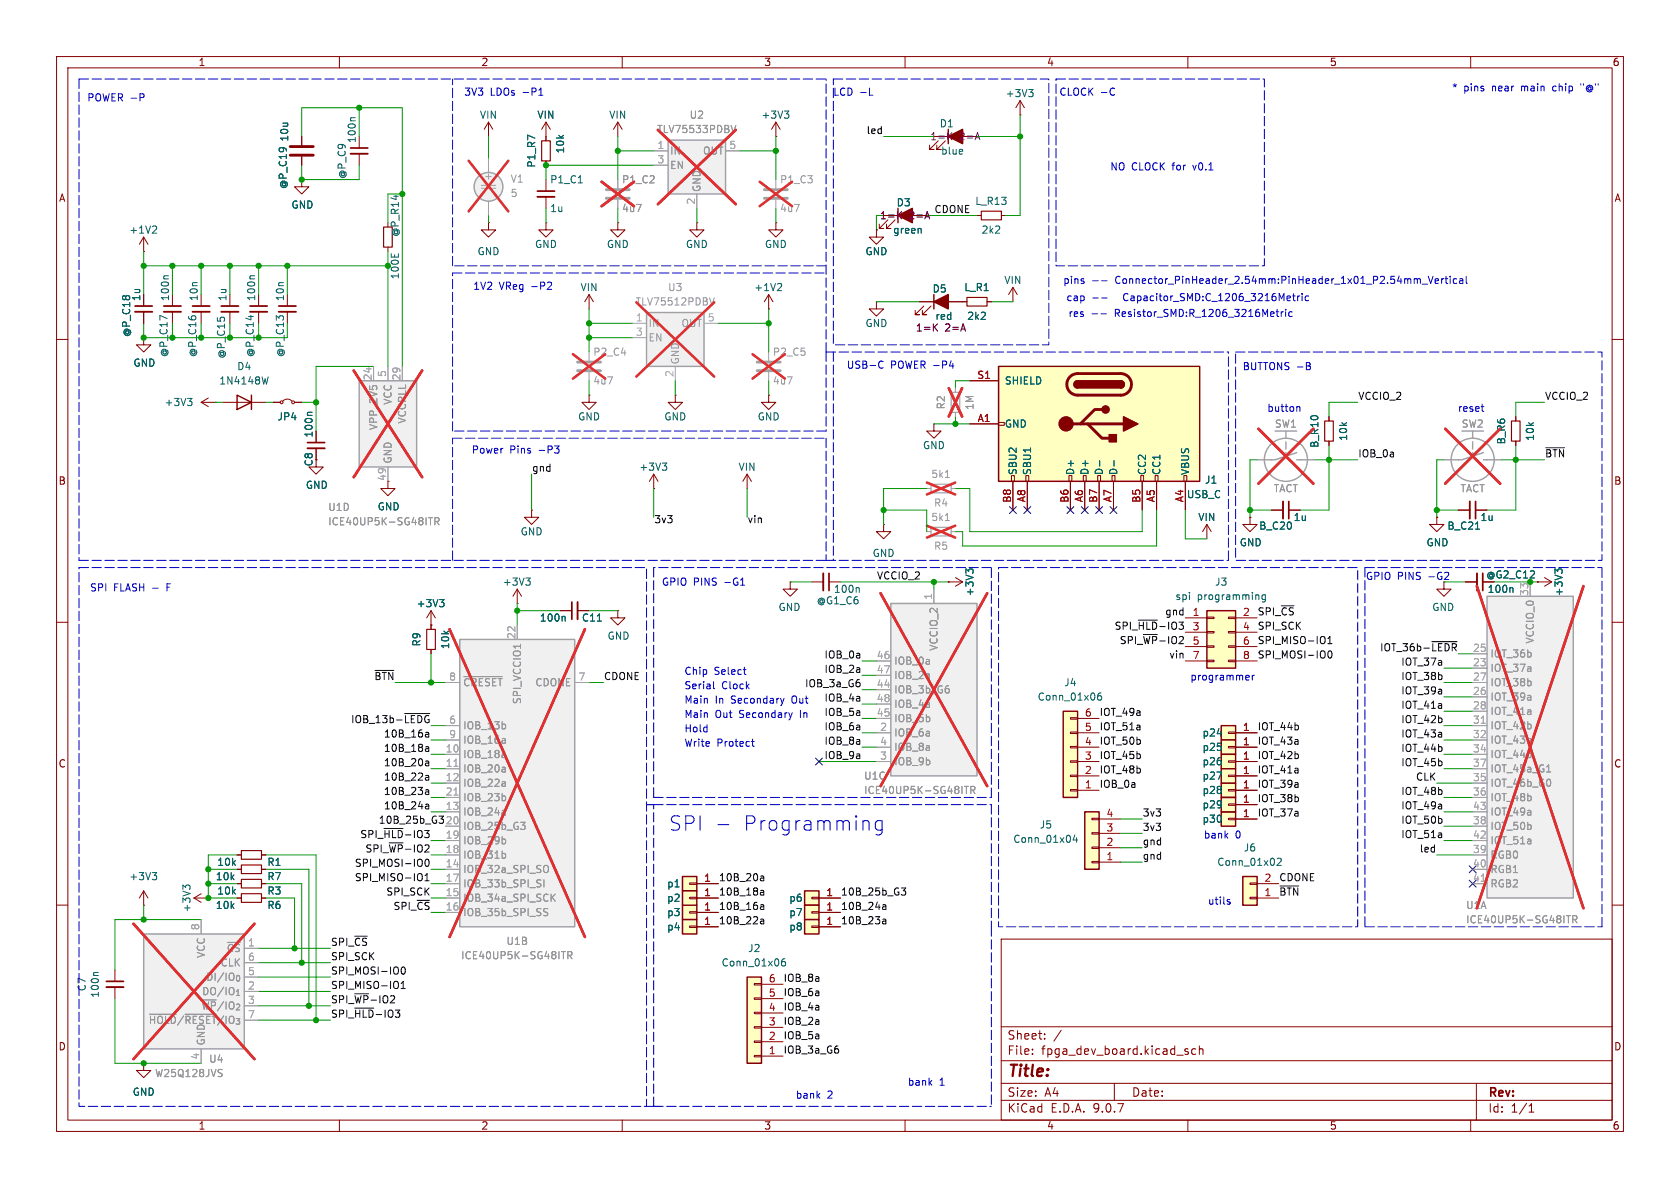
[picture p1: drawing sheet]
<svg xmlns="http://www.w3.org/2000/svg" width="297mm" height="210mm" viewBox="0 0 297 210" stroke-linecap="round" stroke-linejoin="round" font-family="sans-serif">
<defs><g id="words">
<g font-size="3.5" fill="#0000c2">
<text x="118.1" y="147.1">SPI -</text>
<text x="131.2" y="147.1">Programming</text>
</g>
<text font-size="2.8" fill="#840000" x="178" y="190.9">Title:</text>
<g font-size="2.1" fill="#840000">
<text x="178" y="184">Sheet:</text>
<text x="178" y="186.7">File:</text>
<text x="184.1" y="186.7">fpga_dev_board.kicad_sch</text>
<text x="178" y="196.9">KiCad</text>
<text x="178" y="194.1">Size:</text>
<text x="184.7" y="194.1">A4</text>
<text x="185.7" y="196.9">E.D.A.</text>
<text x="193.3" y="196.9">9.0.7</text>
<text x="200" y="194.1">Date:</text>
<text x="263" y="194.3">Rev:</text>
<text x="263" y="196.9">Id:</text>
<text x="267.1" y="196.9">1/1</text>
</g>
<g font-size="1.8" fill="#840000">
<text x="35" y="11.9">1</text>
<text x="85" y="11.9">2</text>
<text x="135" y="11.9">3</text>
<text x="185" y="11.9">4</text>
<text x="235" y="11.9">5</text>
<text x="285" y="11.9">6</text>
<text x="10.3" y="35.9">A</text>
<text x="285.3" y="35.9">A</text>
<text x="155.5" y="39">1=K</text>
<text x="160.7" y="39">2=A</text>
<text x="10.3" y="85.9">B</text>
<text x="285.3" y="85.9">B</text>
<text x="10.3" y="135.9">C</text>
<text x="285.3" y="135.9">C</text>
<text x="10.3" y="185.9">D</text>
<text x="285.3" y="185.9">D</text>
<text x="35" y="199.9">1</text>
<text x="85" y="199.9">2</text>
<text x="135" y="199.9">3</text>
<text x="185" y="199.9">4</text>
<text x="235" y="199.9">5</text>
<text x="285" y="199.9">6</text>
</g>
<g font-size="1.8" fill="#0000c2">
<text x="82" y="17.1">3V3</text>
<text x="86.7" y="17.1">LDOs</text>
<text x="92.5" y="17.1">-P1</text>
<text x="147.2" y="17.1">LCD -L</text>
<text x="187.2" y="17.1">CLOCK</text>
<text x="194.5" y="17.1">-C</text>
<text x="256.6" y="16.4">*</text>
<text x="258.8" y="16.4">pins</text>
<text x="263.9" y="16.4">near</text>
<text x="269.2" y="16.4">main</text>
<text x="275" y="16.4">chip</text>
<text x="280.1" y="16.4">&quot;@&quot;</text>
<text x="15.3" y="18.1">POWER -P</text>
<text x="196.2" y="30.3">NO CLOCK</text>
<text x="207.4" y="30.3">for</text>
<text x="211.2" y="30.3">v0.1</text>
<text x="83.6" y="51.3">1V2</text>
<text x="88.2" y="51.3">VReg</text>
<text x="94" y="51.3">-P2</text>
<text x="187.9" y="50.4">pins</text>
<text x="188.4" y="53.4">cap</text>
<text x="193" y="53.4">-- Capacitor_SMD:C_1206_3216Metric</text>
<text x="197.3" y="50.4">Connector_PinHeader_2.54mm:PinHeader_1x01_P2.54mm_Vertical</text>
<text x="188.8" y="56.2">res</text>
<text x="197.2" y="56.2">Resistor_SMD:R_1206_3216Metric</text>
<text x="149.6" y="65.4">USB-C</text>
<text x="157.4" y="65.4">POWER -P4</text>
<text x="219.6" y="65.6">BUTTONS -B</text>
<text x="224" y="73">button</text>
<text x="257.6" y="73">reset</text>
<text x="83.3" y="80.3">Power</text>
<text x="90.1" y="80.3">Pins</text>
<text x="95.3" y="80.3">-P3</text>
<text x="15.8" y="104.8">SPI</text>
<text x="20.1" y="104.8">FLASH -</text>
<text x="29.7" y="104.8">F</text>
<text x="116.9" y="103.7">GPIO PINS</text>
<text x="128.2" y="103.7">-G1</text>
<text x="241.4" y="102.7">GPIO PINS</text>
<text x="252.6" y="102.7">-G2</text>
<text x="120.9" y="119.4">Chip</text>
<text x="126.2" y="119.4">Select</text>
<text x="120.9" y="124.5">Main</text>
<text x="120.9" y="121.9">Serial</text>
<text x="126.4" y="124.5">In</text>
<text x="127.6" y="121.9">Clock</text>
<text x="129.4" y="124.5">Secondary</text>
<text x="140.3" y="124.5">Out</text>
<text x="210.3" y="120.5">programmer</text>
<text x="120.9" y="127">Main</text>
<text x="120.9" y="129.5">Hold</text>
<text x="126.4" y="127">Out</text>
<text x="130.8" y="127">Secondary</text>
<text x="141.7" y="127">In</text>
<text x="120.9" y="132.1">Write</text>
<text x="126.7" y="132.1">Protect</text>
<text x="212.7" y="148.4">bank</text>
<text x="218.4" y="148.4">0</text>
<text x="213.5" y="160.1">utils</text>
<text x="140.6" y="194.4">bank</text>
<text x="146.2" y="194.4">2</text>
<text x="160.4" y="192.1">bank</text>
<text x="166" y="192.1">1</text>
</g>
<g font-size="1.8" fill="#006464">
<text x="177.7" y="17.4">+3V3</text>
<text x="84.7" y="21.2">VIN</text>
<text x="94.9" y="21.2">VIN</text>
<text x="107.6" y="21.2">VIN</text>
<text x="134.5" y="21.2">+3V3</text>
<text x="166" y="22.7">D1</text>
<text x="51.2" y="25.1" transform="rotate(-90 51.2 25.1)">10u</text>
<text x="63.1" y="25.4" transform="rotate(-90 63.1 25.4)">100n</text>
<text x="94.8" y="29.7" transform="rotate(-90 94.8 29.7)">P1_R7</text>
<text x="99.9" y="27.2" transform="rotate(-90 99.9 27.2)">10k</text>
<text x="166.3" y="27.5">blue</text>
<text x="50.9" y="33.5" transform="rotate(-90 50.9 33.5)">@P_C19</text>
<text x="61.3" y="31.7" transform="rotate(-90 61.3 31.7)">@P_C9</text>
<text x="97.2" y="32.6">P1_C1</text>
<text x="22.8" y="41.5">+1V2</text>
<text x="51.4" y="37.1">GND</text>
<text x="70.7" y="42" transform="rotate(-90 70.7 42)">@P_R14</text>
<text x="97.2" y="37.7">1u</text>
<text x="157.8" y="41.5">green</text>
<text x="158.4" y="36.7">D3</text>
<text x="172.3" y="36.4">L_R13</text>
<text x="173.4" y="41.5">2k2</text>
<text x="84.3" y="45.3">GND</text>
<text x="94.5" y="44">GND</text>
<text x="107.2" y="44">GND</text>
<text x="121.2" y="44">GND</text>
<text x="135.1" y="44">GND</text>
<text x="152.9" y="45.3">GND</text>
<text x="25" y="53.3" transform="rotate(-90 25 53.3)">1u</text>
<text x="30.1" y="53.3" transform="rotate(-90 30.1 53.3)">100n</text>
<text x="35.2" y="53.3" transform="rotate(-90 35.2 53.3)">10n</text>
<text x="40.2" y="53.3" transform="rotate(-90 40.2 53.3)">1u</text>
<text x="45.3" y="53.3" transform="rotate(-90 45.3 53.3)">100n</text>
<text x="50.4" y="53.3" transform="rotate(-90 50.4 53.3)">10n</text>
<text x="70.7" y="49.5" transform="rotate(-90 70.7 49.5)">100E</text>
<text x="102.5" y="51.7">VIN</text>
<text x="133.2" y="51.7">+1V2</text>
<text x="164.8" y="51.9">D5</text>
<text x="170.4" y="51.7">L_R1</text>
<text x="177.5" y="50.4">VIN</text>
<text x="23.2" y="59.7" transform="rotate(-90 23.2 59.7)">@P_C18</text>
<text x="152.9" y="58">GND</text>
<text x="170.9" y="56.7">2k2</text>
<text x="23.5" y="65">GND</text>
<text x="41.8" y="65.6">D4</text>
<text x="29" y="72">+3V3</text>
<text x="38.7" y="68.2">1N4148W</text>
<text x="177.5" y="68.2">SHIELD</text>
<text x="49" y="74.5">JP4</text>
<text x="55.5" y="77.5" transform="rotate(-90 55.5 77.5)">100n</text>
<text x="102.1" y="74.5">GND</text>
<text x="117.3" y="74.5">GND</text>
<text x="133.9" y="74.5">GND</text>
<text x="177.5" y="75.8">GND</text>
<text x="55.5" y="82.5" transform="rotate(-90 55.5 82.5)">C8</text>
<text x="112.9" y="83.4">+3V3</text>
<text x="130.5" y="83.4">VIN</text>
<text x="163.1" y="79.6">GND</text>
<text x="233.3" y="79.3" transform="rotate(-90 233.3 79.3)">B_R10</text>
<text x="238.4" y="78" transform="rotate(-90 238.4 78)">10k</text>
<text x="266.3" y="78.7" transform="rotate(-90 266.3 78.7)">B_R6</text>
<text x="271.4" y="78" transform="rotate(-90 271.4 78)">10k</text>
<text x="54" y="86.6">GND</text>
<text x="179.9" y="84.1" transform="rotate(-90 179.9 84.1)">SBU2</text>
<text x="182.5" y="84.1" transform="rotate(-90 182.5 84.1)">SBU1</text>
<text x="190.1" y="84.1" transform="rotate(-90 190.1 84.1)">D+</text>
<text x="192.6" y="84.1" transform="rotate(-90 192.6 84.1)">D+</text>
<text x="195.2" y="84.1" transform="rotate(-90 195.2 84.1)">D-</text>
<text x="197.7" y="84.1" transform="rotate(-90 197.7 84.1)">D-</text>
<text x="202.8" y="84.1" transform="rotate(-90 202.8 84.1)">CC2</text>
<text x="205.3" y="84.1" transform="rotate(-90 205.3 84.1)">CC1</text>
<text x="209.7" y="88.3">USB_C</text>
<text x="210.4" y="84.1" transform="rotate(-90 210.4 84.1)">VBUS</text>
<text x="212.9" y="85.7">J1</text>
<text x="66.7" y="90.4">GND</text>
<text x="91.9" y="94.8">GND</text>
<text x="211.7" y="92.3">VIN</text>
<text x="222.5" y="93.8">B_C20</text>
<text x="228.6" y="92.3">1u</text>
<text x="255.8" y="93.8">B_C21</text>
<text x="261.6" y="92.3">1u</text>
<text x="154.2" y="98.7">GND</text>
<text x="219.1" y="96.8">GND</text>
<text x="252.1" y="96.8">GND</text>
<text x="73.6" y="107.5">+3V3</text>
<text x="88.8" y="103.7">+3V3</text>
<text x="144.3" y="107">@G1_C6</text>
<text x="147.3" y="105">100n</text>
<text x="172.3" y="105.5" transform="rotate(-90 172.3 105.5)">+3V3</text>
<text x="207.7" y="106.3">spi</text>
<text x="211.6" y="106.3">programming</text>
<text x="214.7" y="103.7">J3</text>
<text x="262.6" y="102.5">@G2_C12</text>
<text x="262.9" y="105">100n</text>
<text x="276.5" y="105.5" transform="rotate(-90 276.5 105.5)">+3V3</text>
<text x="95.3" y="110.1">100n</text>
<text x="102.8" y="110.1">C11</text>
<text x="107.3" y="113.3">GND</text>
<text x="137.5" y="108.2">GND</text>
<text x="253.1" y="108.2">GND</text>
<text x="74.5" y="114.4" transform="rotate(-90 74.5 114.4)">R9</text>
<text x="79.6" y="114.9" transform="rotate(-90 79.6 114.9)">10k</text>
<text x="183.4" y="124.1">Conn_01x06</text>
<text x="188" y="121.5">J4</text>
<text x="212.5" y="130.4">p24</text>
<text x="212.5" y="132.9">p25</text>
<text x="212.5" y="135.5">p26</text>
<text x="212.5" y="140.6">p28</text>
<text x="212.5" y="138">p27</text>
<text x="212.5" y="143.1">p29</text>
<text x="179" y="149.2">Conn_01x04</text>
<text x="183.7" y="146.7">J5</text>
<text x="212.5" y="145.6">p30</text>
<text x="22.8" y="155.8">+3V3</text>
<text x="38.1" y="155.8">10k</text>
<text x="38.3" y="153.3">10k</text>
<text x="47.2" y="155.8">R7</text>
<text x="47.2" y="153.3">R1</text>
<text x="215.1" y="153.3">Conn_01x02</text>
<text x="219.8" y="150.7">J6</text>
<text x="33.9" y="161.4" transform="rotate(-90 33.9 161.4)">+3V3</text>
<text x="38.1" y="160.9">10k</text>
<text x="38.3" y="158.3">10k</text>
<text x="47.2" y="158.3">R3</text>
<text x="47.2" y="160.9">R6</text>
<text x="117.8" y="157.1">p1</text>
<text x="117.8" y="159.6">p2</text>
<text x="139.4" y="159.6">p6</text>
<text x="117.8" y="162.2">p3</text>
<text x="117.8" y="164.7">p4</text>
<text x="139.4" y="162.2">p7</text>
<text x="139.4" y="164.7">p8</text>
<text x="127.5" y="171">Conn_01x06</text>
<text x="132.2" y="168.5">J2</text>
<text x="15.4" y="175.3" transform="rotate(-90 15.4 175.3)">C7</text>
<text x="17.7" y="176.5" transform="rotate(-90 17.7 176.5)">100n</text>
<text x="23.4" y="193.9">GND</text>
</g>
<g font-size="1.8" fill="#989898">
<text x="116.1" y="23.7">TLV75533PDBV</text>
<text x="121.8" y="21.2">U2</text>
<text x="118.4" y="27.5">IN</text>
<text x="124.2" y="27.5">OUT</text>
<text x="90.2" y="32.5">V1</text>
<text x="90.2" y="35">5</text>
<text x="109.9" y="32.6">P1_C2</text>
<text x="118.4" y="30.1">EN</text>
<text x="124.1" y="34" transform="rotate(-90 124.1 34)">GND</text>
<text x="137.8" y="32.6">P1_C3</text>
<text x="109.9" y="37.7">4u7</text>
<text x="137.8" y="37.7">4u7</text>
<text x="118" y="51.7">U3</text>
<text x="112.3" y="54.2">TLV75512PDBV</text>
<text x="114.6" y="58">IN</text>
<text x="120.4" y="58">OUT</text>
<text x="104.8" y="63.1">P2_C4</text>
<text x="114.6" y="60.6">EN</text>
<text x="120.2" y="64.5" transform="rotate(-90 120.2 64.5)">GND</text>
<text x="136.5" y="63.1">P2_C5</text>
<text x="69.4" y="71.6" transform="rotate(-90 69.4 71.6)">VCC</text>
<text x="104.8" y="68.2">4u7</text>
<text x="136.5" y="68.2">4u7</text>
<text x="66.9" y="76.1" transform="rotate(-90 66.9 76.1)">VPP_2V5</text>
<text x="72" y="75" transform="rotate(-90 72 75)">VCCPLL</text>
<text x="167.2" y="72.5" transform="rotate(-90 167.2 72.5)">R2</text>
<text x="172.3" y="72.6" transform="rotate(-90 172.3 72.6)">1M</text>
<text x="225.3" y="75.8">SW1</text>
<text x="258.3" y="75.8">SW2</text>
<text x="69.4" y="82" transform="rotate(-90 69.4 82)">GND</text>
<text x="164.5" y="84.7">5k1</text>
<text x="165" y="89.8">R4</text>
<text x="225.1" y="87.2">TACT</text>
<text x="258.1" y="87.2">TACT</text>
<text x="57.9" y="93.1">ICE40UP5K-SG48ITR</text>
<text x="57.9" y="90.5">U1D</text>
<text x="164.5" y="92.3">5k1</text>
<text x="165" y="97.4">R5</text>
<text x="271.4" y="113.9" transform="rotate(-90 271.4 113.9)">VCCIO_0</text>
<text x="158" y="117.7">IOB_0a</text>
<text x="166" y="115.1" transform="rotate(-90 166 115.1)">VCCIO_2</text>
<text x="263.4" y="116.4">IOT_36b</text>
<text x="263.4" y="119">IOT_37a</text>
<text x="81.8" y="121.5">~{CRESET}</text>
<text x="92.3" y="124.6" transform="rotate(-90 92.3 124.6)">SPI_VCCIO1</text>
<text x="94.5" y="121.5">CDONE</text>
<text x="158" y="120.2">IOB_2a</text>
<text x="158" y="122.8">IOB_3b_G6</text>
<text x="158" y="125.3">IOB_4a</text>
<text x="263.4" y="121.5">IOT_38b</text>
<text x="263.4" y="124.1">IOT_39a</text>
<text x="81.8" y="129.1">IOB_13b</text>
<text x="81.8" y="131.7">IOB_16a</text>
<text x="158" y="127.9">IOB_5b</text>
<text x="158" y="130.4">IOB_6a</text>
<text x="263.4" y="126.6">IOT_41a</text>
<text x="263.4" y="129.1">IOT_42b</text>
<text x="263.4" y="131.7">IOT_43a</text>
<text x="81.8" y="134.2">IOB_18a</text>
<text x="81.8" y="136.8">IOB_20a</text>
<text x="158" y="132.9">IOB_8a</text>
<text x="158" y="135.5">IOB_9b</text>
<text x="263.4" y="134.2">IOT_44b</text>
<text x="263.4" y="136.8">IOT_45a_G1</text>
<text x="81.8" y="139.3">IOB_22a</text>
<text x="81.8" y="141.8">IOB_23b</text>
<text x="152.7" y="140.6">ICE40UP5K-SG48ITR</text>
<text x="152.7" y="138">U1C</text>
<text x="263.4" y="139.3">IOT_46b_G0</text>
<text x="263.4" y="141.8">IOT_48b</text>
<text x="81.8" y="144.4">IOB_24a</text>
<text x="81.8" y="146.9">IOB_25b_G3</text>
<text x="81.8" y="149.5">IOB_29b</text>
<text x="263.4" y="144.4">IOT_49a</text>
<text x="263.4" y="146.9">IOT_50b</text>
<text x="263.4" y="149.5">IOT_51a</text>
<text x="81.8" y="152">IOB_31b</text>
<text x="81.8" y="154.5">IOB_32a_SPI_SO</text>
<text x="263.4" y="152">RGB0</text>
<text x="263.4" y="154.5">RGB1</text>
<text x="81.8" y="157.1">IOB_33b_SPI_SI</text>
<text x="81.8" y="159.6">IOB_34a_SPI_SCK</text>
<text x="259.1" y="160.9">U1A</text>
<text x="263.4" y="157.1">RGB2</text>
<text x="81.8" y="162.2">IOB_35b_SPI_SS</text>
<text x="89.4" y="167.2">U1B</text>
<text x="259.1" y="163.4">ICE40UP5K-SG48ITR</text>
<text x="36.3" y="173.6">DI/IO_{0}</text>
<text x="36.4" y="169.4" transform="rotate(-90 36.4 169.4)">VCC</text>
<text x="38.9" y="171">CLK</text>
<text x="40" y="168.5">~{CS}</text>
<text x="81.4" y="169.8">ICE40UP5K-SG48ITR</text>
<text x="35.5" y="178.7">~{WP}/IO_{2}</text>
<text x="35.6" y="176.1">DO/IO_{1}</text>
<text x="26.1" y="181.2">~{HOLD}/~{RESET}/IO_{3}</text>
<text x="36.4" y="184.9" transform="rotate(-90 36.4 184.9)">GND</text>
<text x="27.3" y="190.6">W25Q128JVS</text>
<text x="36.9" y="188.1">U4</text>
</g>
<g font-size="1.8" fill="#0f0f0f">
<text x="153.1" y="23.8">led</text>
<text x="165.1" y="37.8">CDONE</text>
<text x="240" y="70.8">VCCIO_2</text>
<text x="273" y="70.8">VCCIO_2</text>
<text x="94" y="83.5">gnd</text>
<text x="240" y="80.9">IOB_0a</text>
<text x="273" y="80.9">~{BTN}</text>
<text x="115.6" y="92.8">3v3</text>
<text x="132.1" y="92.8">vin</text>
<text x="154.9" y="102.5">VCCIO_2</text>
<text x="196.9" y="111.4">SPI_~{HLD}-IO3</text>
<text x="197.9" y="114">SPI_~{WP}-IO2</text>
<text x="205.9" y="108.9">gnd</text>
<text x="222.2" y="111.4">SPI_SCK</text>
<text x="222.2" y="108.9">SPI_~{CS}</text>
<text x="222.2" y="114">SPI_MISO-IO1</text>
<text x="145.7" y="119">IOB_2a</text>
<text x="145.7" y="116.5">IOB_0a</text>
<text x="206.6" y="116.5">vin</text>
<text x="222.2" y="116.5">SPI_MOSI-IO0</text>
<text x="243.9" y="115.2">IOT_36b-~{LEDR}</text>
<text x="247.6" y="117.8">IOT_37a</text>
<text x="66.1" y="120.3">~{BTN}</text>
<text x="106.7" y="120.3">CDONE</text>
<text x="142.2" y="121.6">IOB_3a_G6</text>
<text x="145.7" y="124.1">IOB_4a</text>
<text x="247.6" y="125.4">IOT_41a</text>
<text x="247.6" y="120.3">IOT_38b</text>
<text x="247.6" y="122.8">IOT_39a</text>
<text x="62" y="127.9">IOB_13b-~{LEDG}</text>
<text x="67.8" y="130.5">10B_16a</text>
<text x="145.7" y="129.2">IOB_6a</text>
<text x="145.7" y="131.7">IOB_8a</text>
<text x="145.7" y="126.7">IOB_5a</text>
<text x="194.3" y="126.7">IOT_49a</text>
<text x="194.3" y="131.7">IOT_50b</text>
<text x="194.3" y="129.2">IOT_51a</text>
<text x="222.2" y="131.7">IOT_43a</text>
<text x="222.2" y="129.2">IOT_44b</text>
<text x="247.6" y="130.5">IOT_43a</text>
<text x="247.6" y="127.9">IOT_42b</text>
<text x="67.8" y="135.5">10B_20a</text>
<text x="67.8" y="133">10B_18a</text>
<text x="145.7" y="134.3">IOB_9a</text>
<text x="194.3" y="134.3">IOT_45b</text>
<text x="194.3" y="136.8">IOT_48b</text>
<text x="222.2" y="136.8">IOT_41a</text>
<text x="222.2" y="134.3">IOT_42b</text>
<text x="247.6" y="135.5">IOT_45b</text>
<text x="247.6" y="133">IOT_44b</text>
<text x="67.8" y="143.2">10B_24a</text>
<text x="67.8" y="138.1">10B_22a</text>
<text x="67.8" y="140.6">10B_23a</text>
<text x="194.3" y="139.4">IOB_0a</text>
<text x="222.2" y="141.9">IOT_38b</text>
<text x="222.2" y="139.4">IOT_39a</text>
<text x="247.6" y="143.2">IOT_49a</text>
<text x="247.6" y="140.6">IOT_48b</text>
<text x="250.2" y="138.1">CLK</text>
<text x="63.6" y="148.2">SPI_~{HLD}-IO3</text>
<text x="66.9" y="145.7">10B_25b_G3</text>
<text x="201.9" y="147">3v3</text>
<text x="201.9" y="149.5">gnd</text>
<text x="201.9" y="144.4">3v3</text>
<text x="222.2" y="144.4">IOT_37a</text>
<text x="247.6" y="148.2">IOT_51a</text>
<text x="247.6" y="145.7">IOT_50b</text>
<text x="62.6" y="153.3">SPI_MOSI-IO0</text>
<text x="62.6" y="155.9">SPI_MISO-IO1</text>
<text x="64.5" y="150.8">SPI_~{WP}-IO2</text>
<text x="127" y="155.9">10B_20a</text>
<text x="201.9" y="152.1">gnd</text>
<text x="226.1" y="155.9">CDONE</text>
<text x="250.9" y="150.8">led</text>
<text x="68.2" y="158.4">SPI_SCK</text>
<text x="127" y="158.4">10B_18a</text>
<text x="127" y="160.9">10B_16a</text>
<text x="148.6" y="158.4">10B_25b_G3</text>
<text x="148.6" y="160.9">10B_24a</text>
<text x="226.1" y="158.4">~{BTN}</text>
<text x="58.4" y="167.3">SPI_~{CS}</text>
<text x="127" y="163.5">10B_22a</text>
<text x="148.6" y="163.5">10B_23a</text>
<text x="58.4" y="172.4">SPI_MOSI-IO0</text>
<text x="58.4" y="169.8">SPI_SCK</text>
<text x="138.4" y="173.6">IOB_8a</text>
<text x="58.4" y="177.5">SPI_~{WP}-IO2</text>
<text x="58.4" y="174.9">SPI_MISO-IO1</text>
<text x="58.4" y="180">SPI_~{HLD}-IO3</text>
<text x="138.4" y="178.7">IOB_4a</text>
<text x="138.4" y="176.2">IOB_6a</text>
<text x="138.4" y="183.8">IOB_5a</text>
<text x="138.4" y="181.3">IOB_2a</text>
<text x="138.4" y="186.3">IOB_3a_G6</text>
</g>
<g font-size="1.8" fill="#aaa">
<text x="116.1" y="26.4">1</text>
<text x="116.1" y="29">3</text>
<text x="128.8" y="26.4">5</text>
<text x="122.9" y="36.3" transform="rotate(-90 122.9 36.3)">2</text>
<text x="112.3" y="56.9">1</text>
<text x="112.3" y="59.4">3</text>
<text x="125" y="56.9">5</text>
<text x="65.8" y="67.4" transform="rotate(-90 65.8 67.4)">24</text>
<text x="68.3" y="66.7" transform="rotate(-90 68.3 66.7)">5</text>
<text x="70.9" y="67.4" transform="rotate(-90 70.9 67.4)">29</text>
<text x="119.1" y="66.7" transform="rotate(-90 119.1 66.7)">2</text>
<text x="68.3" y="85.1" transform="rotate(-90 68.3 85.1)">49</text>
<text x="164.8" y="106.1" transform="rotate(-90 164.8 106.1)">1</text>
<text x="270.3" y="105.5" transform="rotate(-90 270.3 105.5)">33</text>
<text x="91.2" y="113.1" transform="rotate(-90 91.2 113.1)">22</text>
<text x="154.9" y="116.6">46</text>
<text x="154.9" y="119.1">47</text>
<text x="260.3" y="115.3">25</text>
<text x="260.3" y="117.9">23</text>
<text x="79.3" y="120.4">8</text>
<text x="102.2" y="120.4">7</text>
<text x="154.9" y="121.7">44</text>
<text x="154.9" y="124.2">48</text>
<text x="260.3" y="120.4">27</text>
<text x="260.3" y="122.9">26</text>
<text x="260.3" y="125.5">28</text>
<text x="79.3" y="128">6</text>
<text x="79.3" y="130.6">9</text>
<text x="154.9" y="126.7">45</text>
<text x="155.5" y="129.3">2</text>
<text x="155.5" y="131.8">4</text>
<text x="260.3" y="128">31</text>
<text x="260.3" y="130.6">32</text>
<text x="78.7" y="133.1">10</text>
<text x="78.7" y="135.6">11</text>
<text x="155.5" y="134.4">3</text>
<text x="260.3" y="133.1">34</text>
<text x="260.3" y="135.6">37</text>
<text x="78.7" y="138.2">12</text>
<text x="78.7" y="140.7">21</text>
<text x="78.7" y="143.3">13</text>
<text x="260.3" y="138.2">35</text>
<text x="260.3" y="140.7">36</text>
<text x="260.3" y="143.3">43</text>
<text x="78.7" y="145.8">20</text>
<text x="78.7" y="148.3">19</text>
<text x="260.3" y="145.8">38</text>
<text x="260.3" y="148.3">42</text>
<text x="78.7" y="150.9">18</text>
<text x="78.7" y="153.4">14</text>
<text x="78.7" y="156">17</text>
<text x="260.3" y="150.9">39</text>
<text x="260.3" y="153.4">40</text>
<text x="260.3" y="156">41</text>
<text x="78.7" y="158.5">15</text>
<text x="78.7" y="161">16</text>
<text x="35.3" y="164.5" transform="rotate(-90 35.3 164.5)">8</text>
<text x="43.7" y="167.4">1</text>
<text x="43.7" y="169.9">6</text>
<text x="43.7" y="172.5">5</text>
<text x="43.7" y="175">2</text>
<text x="43.7" y="177.5">3</text>
<text x="43.7" y="180.1">7</text>
<text x="35.3" y="187.4" transform="rotate(-90 35.3 187.4)">4</text>
</g>
<g font-size="1.8" fill="#840084">
<text x="164.4" y="25">1=K</text>
<text x="169.6" y="25">2=A</text>
<text x="161.8" y="58.8">1=K</text>
<text x="165.3" y="56.7">red</text>
<text x="167" y="58.8">2=A</text>
</g>
<text font-size="1.8" fill="#a1a1a1" x="85.5" y="32">+</text>
<g font-size="1.8" fill="#009600">
<text x="29.8" y="63.2" transform="rotate(-90 29.8 63.2)">@P_C17</text>
<text x="34.9" y="63.2" transform="rotate(-90 34.9 63.2)">@P_C16</text>
<text x="40" y="63.5" transform="rotate(-90 40 63.5)">@P_C15</text>
<text x="45.1" y="63.2" transform="rotate(-90 45.1 63.2)">@P_C14</text>
<text x="50.4" y="63.2" transform="rotate(-90 50.4 63.2)">@P_C13</text>
<text x="69.5" y="160.9">SPI_~{CS} 16</text>
</g>
<g font-size="1.8" fill="#a90000">
<text x="172.7" y="67.1">S1</text>
<text x="172.7" y="74.7">A1</text>
<text x="178.8" y="89" transform="rotate(-90 178.8 89)">B8</text>
<text x="181.4" y="88.9" transform="rotate(-90 181.4 88.9)">A8</text>
<text x="189" y="89" transform="rotate(-90 189 89)">B6</text>
<text x="191.5" y="88.9" transform="rotate(-90 191.5 88.9)">A6</text>
<text x="194.1" y="89" transform="rotate(-90 194.1 89)">B7</text>
<text x="196.6" y="88.9" transform="rotate(-90 196.6 88.9)">A7</text>
<text x="201.7" y="89" transform="rotate(-90 201.7 89)">B5</text>
<text x="204.2" y="88.9" transform="rotate(-90 204.2 88.9)">A5</text>
<text x="209.3" y="88.9" transform="rotate(-90 209.3 88.9)">A4</text>
<text x="210.7" y="109">1</text>
<text x="210.7" y="111.5">3</text>
<text x="219.6" y="109">2</text>
<text x="219.6" y="111.5">4</text>
<text x="210.7" y="114">5</text>
<text x="210.7" y="116.6">7</text>
<text x="219.6" y="114">6</text>
<text x="219.6" y="116.6">8</text>
<text x="191.7" y="131.8">4</text>
<text x="191.7" y="129.3">5</text>
<text x="191.7" y="126.7">6</text>
<text x="219.6" y="129.3">1</text>
<text x="219.6" y="131.8">1</text>
<text x="191.7" y="136.9">2</text>
<text x="191.7" y="134.4">3</text>
<text x="219.6" y="134.4">1</text>
<text x="219.6" y="136.9">1</text>
<text x="191.7" y="139.4">1</text>
<text x="219.6" y="139.4">1</text>
<text x="219.6" y="142">1</text>
<text x="195.5" y="149.6">2</text>
<text x="195.5" y="147.1">3</text>
<text x="195.5" y="144.5">4</text>
<text x="219.6" y="144.5">1</text>
<text x="124.4" y="156">1</text>
<text x="195.5" y="152.1">1</text>
<text x="223.4" y="156">2</text>
<text x="124.4" y="161">1</text>
<text x="124.4" y="158.5">1</text>
<text x="146" y="158.5">1</text>
<text x="146" y="161">1</text>
<text x="223.4" y="158.5">1</text>
<text x="124.4" y="163.6">1</text>
<text x="146" y="163.6">1</text>
<text x="135.8" y="173.7">6</text>
<text x="135.8" y="178.8">4</text>
<text x="135.8" y="176.3">5</text>
<text x="135.8" y="183.9">2</text>
<text x="135.8" y="181.4">3</text>
<text x="135.8" y="186.4">1</text>
</g>
</g></defs>
<g fill="none" stroke="#840000" stroke-width=".18">
<path d="M10 10h277v190h-277zM12 12h273v186h-273zM60 10v2M110 10v2M160 10v2M210 10v2M260 10v2M25.4 44.5h.1M25.4 59.7v1.3h1.3l-1.3 1.2-1.3-1.2h1.3M25.4 59.7h.1M25.4 41.9l-.8 1.3M25.4 41.9l.8 1.3"/>
<path d="M25.4 41.9v2.6M25.4 52.1v2M25.4 55.1v2.1M30.5 52.1v2M30.5 55.1v2.1M35.6 52.1v2M35.6 55.1v2.1M10 60h2M104.1 69.9v1.2h1.3l-1.3 1.3-1.2-1.3h1.2M104.1 69.9h.1M285 60h2M55.9 81.3v1.3h1.2l-1.2 1.2-1.3-1.2h1.3"/>
<path d="M68.6 85.1v1.3h1.2l-1.2 1.2-1.3-1.2h1.3M94 90.2v1.2h1.2l-1.2 1.3-1.3-1.3h1.3M94 90.2h.1M115.6 86.4h.1M115.6 83.8l-.8 1.3M115.6 83.8l.7 1.3M115.6 83.8v2.6M10 110h2M285 110h2M10 160h2M177 166h108v32h-108zM285 160h2"/>
<path d="M60 198v2M110 198v2M160 198v2M177 194.5h108M177 191.5h108M177 187.5h108M177 181.5h108M182.5 186.3v.1M182.5 185.5v.1M184.7 183.6v.1M184.7 182.8v.1M187.6 182.1l-1.3 2"/>
<path d="M197 191.5v3M209.5 185.8l.5 .2 .1 .1-.1 .2-.4 .1M209.5 185.5h.5M210 198v2M211.4 185.5l-.4-.1-.3 .3v.4l.1 .2h.6M212 185.5l.2-.1 .4 .1 .1 .9M212 184.9v1.5M260 198v2M261 191.5v6.5M270.3 196.6h.9M270.3 195.5l.4-.4v1.5"/>
</g>
<path d="M27.5 39.9l.2 .3-.1 .3-.7 .7h.8M29.8 48.8h-.7l-.2 .1M117.1 81.9h.8l-.5 .4M117.6 82.3l.3 .3v.3l-.3 .2" fill="none" stroke="#006464" stroke-width=".18"/>
<path d="M23.9 54.1h3M29 54.1h3M34 54.1h3.1" fill="none" stroke="#840000" stroke-width=".3"/>
<path d="M23.9 55.1h3M29 55.1h3M34 55.1h3.1" fill="none" stroke="#840000" stroke-width=".33"/>
<path d="M213.4 108h5v10.1h-5z" fill="#ffffc2"/>
<path d="M213.4 108h5v10.1h-5z" fill="none" stroke="#840000" stroke-width=".25"/>
<g fill="none" stroke="#840000" stroke-width=".18">
<path d="M119.4 69.9v1.2h1.2l-1.2 1.3-1.3-1.3h1.3M119.4 69.9h.1M132.1 83.8l-.8 1.3M132.1 83.8l.7 1.3M132.1 83.8v2.6M209.5 109.2h3.9M209.5 111.8h3.9M209.5 114.3h3.9M209.5 116.8h3.9M213.4 109.1h1.2v.2h-1.2zM213.4 111.6h1.2v.3h-1.2zM213.4 114.2h1.2v.2h-1.2z"/>
<path d="M213.4 116.7h1.2v.3h-1.2zM217.2 109.1h1.2v.2h-1.2zM217.2 111.6h1.2v.3h-1.2zM217.2 114.2h1.2v.2h-1.2zM217.2 116.7h1.2v.3h-1.2zM218.4 109.2h3.8M218.4 111.8h3.8M218.4 114.3h3.8M218.4 116.8h3.8"/>
</g>
<path d="M223.7 105.1v1.1l-.2 .2h-.3M223.7 105.2l-.4-.1-.2 .3 .1 .5h.5" fill="none" stroke="#006464" stroke-width=".18"/>
<path d="M118.1 24.8h10.2v9.5h-10.2z" fill="#f0f0f0"/>
<g fill="none" stroke="#a1a1a1" stroke-width=".25">
<path d="M118.1 24.8h10.2v9.5h-10.2zM225.4 76.2h3.8M227.3 76.2v1.3M227.3 78.1v1.3M258.4 76.2h3.9M260.3 76.2v1.3M260.3 78.1v1.3M227.3 80v.6M229.2 80l-3.8 1.3h-.6M229.2 81.3h.7M260.3 80v.6M262.3 80l-3.9 1.3h-.6"/>
<path d="M262.3 81.3h.6"/>
<circle cx="227.3" cy="81.3" r="3.8"/>
<circle cx="260.4" cy="81.3" r="3.8"/>
</g>
<path d="M109.2 31.8v1.5M109.2 35.3v1.5M115.6 26.7h2.5M115.6 29.2h2.5M123.2 34.3v2.5M128.3 26.7h2.5M222.2 81.3h2.6M229.9 81.3h2.5M255.3 81.3h2.5M262.9 81.3h2.5" fill="none" stroke="#a1a1a1" stroke-width=".18"/>
<path d="M129.2 22.2l.5 1.2 .4-1.2" fill="none" stroke="#989898" stroke-width=".18"/>
<path d="M106.4 32.1l5.7 4.3M112.1 32.1l-5.7 4.3M116.3 23l13.8 13.1M130.1 23l-13.8 13.1M222.5 75.8l9.7 9.7M232.2 75.8l-9.7 9.7M255.5 75.8l9.7 9.7M265.2 75.8l-9.7 9.7" fill="none" stroke="#e12e31" stroke-width=".46"/>
<path d="M107.2 33.5h4.1M107.2 35.1h4.1" fill="none" stroke="#a1a1a1" stroke-width=".51"/>
<g fill="none" stroke="#840000" stroke-width=".18">
<path d="M68.6 39.4v.7M86.4 39.4v1.2h1.2l-1.2 1.3-1.3-1.3h1.3M86.4 39.4h.1M86.4 21.6l-.8 1.3M86.4 21.6l.7 1.3M86.4 21.6v2.5M109.2 39.4v1.2h1.3l-1.3 1.3-1.3-1.3h1.3M109.2 39.4h.1M109.2 21.6l-.7 1.3M109.2 21.6l.8 1.3M109.2 21.6v2.5M123.2 39.4v1.2h1.3l-1.3 1.3-1.3-1.3h1.3"/>
<path d="M123.2 39.4h.1M40.6 52.1v2M40.6 55.1v2.1M45.7 52.1v2M45.7 55.1v2.1M50.8 52.1v2M50.8 55.1v2.1M68.6 43.7v.8M213.4 92.7l-.8 1.3M213.4 92.7l.7 1.3M213.4 92.7v2.6M224.8 90.2h2"/>
<path d="M227.8 90.2h2.1M257.8 90.2h2M260.9 90.2h2M99.1 108h2M102.1 108h2M109.2 108v1.2h1.3l-1.3 1.3-1.3-1.3h1.3M109.2 108h.1M139.7 102.9v1.2h-1.3l1.3 1.3 1.3-1.3h-1.3M139.7 102.9h.1"/>
</g>
<path d="M67.8 40.1h1.5v3.6h-1.5z" fill="none" stroke="#840000" stroke-width=".2"/>
<path d="M45 48.8h-.6l-.2 .1M69.2 44.8v.6M70.4 44.8v.6M260.8 93.5h.8M99.7 109l.2 .1v.7M105.6 109.8h.7" fill="none" stroke="#006464" stroke-width=".18"/>
<path d="M39.1 54.1h3.1M44.2 54.1h3M49.3 54.1h3M227.8 88.6v3.1M260.9 88.6v3.1M101.1 106.4v3.1" fill="none" stroke="#840000" stroke-width=".3"/>
<path d="M39.1 55.1h3.1M44.2 55.1h3M49.3 55.1h3M226.8 88.6v3.1M259.8 88.6v3.1M102.1 106.4v3.1" fill="none" stroke="#840000" stroke-width=".33"/>
<path d="M63.5 67.3h10.2v15.3h-10.2z" fill="#f0f0f0"/>
<path d="M63.5 67.3h10.2v15.3h-10.2z" fill="none" stroke="#a1a1a1" stroke-width=".25"/>
<path d="M66 64.8v2.5M68.6 64.8v2.5M71.1 64.8v2.5M68.6 82.6v2.5" fill="none" stroke="#a1a1a1" stroke-width=".18"/>
<path d="M75.7 91.5h.8M76.1 91.5v1.3M76.9 92.2l.6-.1 .1-.2v-.3l-.7-.1v1.3M77.2 92.2l.4 .6" fill="none" stroke="#989898" stroke-width=".18"/>
<path d="M62.5 65.5l12.1 18.9M74.6 65.5l-12.1 18.9" fill="none" stroke="#e12e31" stroke-width=".46"/>
<path d="M62 26.2h3M54.4 78.2h3" fill="none" stroke="#840000" stroke-width=".3"/>
<path d="M62 27.2h3M54.4 79.2h3" fill="none" stroke="#840000" stroke-width=".33"/>
<g fill="none" stroke="#840000" stroke-width=".18">
<path d="M63.5 24.1v2.1M63.5 27.2v2M104.1 52.1l-.7 1.2M104.1 52.1l.8 1.2M104.1 52.1v2.5M35.6 71.1h2.5M35.6 71.1l1.2 .8M36.8 70.4l-1.2 .7M38.1 71.1h.1M39.4 71.1h7.6M48.3 71.1h1.2M50 70.9a1.08 1.08 0 0 1 1.6 0"/>
<path d="M52.1 71.1h1.2M55.9 76.2v2M55.9 79.2v2.1"/>
<circle cx="49.8" cy="71.1" r=".25"/>
<circle cx="51.8" cy="71.1" r=".25"/>
</g>
<path d="M62.8 20.8h-.7l-.1 .2M33.2 70.4h.7l-.4 .5M33.7 70.9l.2 .3v.3l-.2 .2M47.4 66.6l-.3 1.3M55.2 72.9h-.7l-.2 .2" fill="none" stroke="#006464" stroke-width=".18"/>
<path d="M41.9 69.9l2.5 1.2-2.5 1.3zM44.4 69.9v2.5" fill="none" stroke="#840000" stroke-width=".25"/>
<path d="M114.3 55.2h10.2v9.6h-10.2z" fill="#f0f0f0"/>
<path d="M114.3 55.2h10.2v9.6h-10.2z" fill="none" stroke="#a1a1a1" stroke-width=".25"/>
<path d="M137.2 31.8v1.5M137.2 35.3v1.5M111.8 57.2h2.5M111.8 59.7h2.5M124.5 57.2h2.5M104.1 62.2v1.6M104.1 65.8v1.5M119.4 64.8v2.5M135.9 62.2v1.6M135.9 65.8v1.5M168.9 68.6v.7M168.9 72.9v.8" fill="none" stroke="#a1a1a1" stroke-width=".18"/>
<path d="M125.4 52.6l.5 1.3 .4-1.3" fill="none" stroke="#989898" stroke-width=".18"/>
<path d="M134.3 32.1l5.7 4.3M140 32.1l-5.7 4.3M112.5 53.4l13.8 13.2M126.3 53.4l-13.8 13.2M101.3 62.6l5.7 4.3M107 62.6l-5.7 4.3M133 62.6l5.7 4.3M138.7 62.6l-5.7 4.3M167.7 68.6l2.4 5M170.1 68.6l-2.4 5" fill="none" stroke="#e12e31" stroke-width=".46"/>
<path d="M137.2 24.1h.1M137.2 39.4v1.2h1.2l-1.2 1.3-1.3-1.3h1.3M137.2 39.4h.1M137.2 21.6l-.8 1.3M137.2 21.6l.7 1.3M137.2 21.6v2.5M135.9 54.6h.1M135.9 52.1l-.8 1.2M135.9 52.1l.8 1.2M135.9 52.1v2.5M135.9 69.9v1.2h1.3l-1.3 1.3-1.3-1.3h1.3M135.9 69.9h.1" fill="none" stroke="#840000" stroke-width=".18"/>
<path d="M135.1 33.5h4.1M135.1 35.1h4.1M102.1 64h4.1M102.1 65.5h4.1M133.9 64h4M133.9 65.5h4" fill="none" stroke="#a1a1a1" stroke-width=".51"/>
<path d="M138.7 19.6h.8l-.5 .5M139.2 20.1l.3 .3v.3l-.3 .2M137.9 50.1l.3 .3-.1 .3-.7 .7h.8" fill="none" stroke="#006464" stroke-width=".18"/>
<path d="M168.1 69.3h1.6v3.6h-1.6z" fill="none" stroke="#a1a1a1" stroke-width=".2"/>
<path d="M176.5 64.8h35.6v20.3h-35.6z" fill="#ffffc2"/>
<g fill="none" stroke="#840000" stroke-width=".18">
<path d="M53.3 31.8v1.2h1.3l-1.3 1.3-1.2-1.3h1.2M53.3 31.8h.1M53.3 24.1v1.6M53.3 27.7v1.5M157 38.9l-1.6 1.5h.8h-.8v-.8M158.2 38.9l-1.5 1.5h.8h-.8v-.8M158.7 38.1h2.6M154.9 53.3v1.3h1.3l-1.3 1.3-1.2-1.3h1.2M154.9 53.3h.1M154.9 40.6v1.3h1.3l-1.3 1.3-1.2-1.3h1.2M154.9 40.6h.1M162.6 53.3h8.3"/>
<path d="M163.3 54.1l-1.5 1.5h.8h-.8v-.7M164.6 54.1l-1.5 1.5h.7h-.7v-.7M174.5 53.3h.8M171.4 67.3h5.1M171.4 74.9h5.1M176.5 74.7h1v.5h-1zM178.8 84.1h.5v1h-.5zM179.1 85.1v5.1M181.4 84.1h.5v1h-.5zM181.6 85.1v5.1M189 84.1h.5v1h-.5zM189.2 85.1v5.1"/>
<path d="M191.5 84.1h.5v1h-.5zM191.8 85.1v5.1M194.1 84.1h.5v1h-.5zM194.3 85.1v5.1M196.6 84.1h.5v1h-.5zM196.8 85.1v5.1M201.7 84.1h.5v1h-.5zM201.9 85.1v5.1M204.2 84.1h.5v1h-.5zM204.5 85.1v5.1M209.3 84.1h.5v1h-.5zM209.5 85.1v5.1"/>
</g>
<path d="M158.7 36.8v2.6M165.1 52.1v2.5M176.5 64.8h35.6v20.3h-35.6zM190.5 67.3a.63 .63 0 0 0-.6 .6 .63 .63 0 0 0 .6 .7M198.1 67.3a.64 .64 0 0 1 .7 .6 .64 .64 0 0 1-.7 .7" fill="none" stroke="#840000" stroke-width=".25"/>
<path d="M51.3 25.9h4.1M51.3 27.4h4.1M188.5 74.9h10.1M192.3 74.9l2.5 2.6h1.3M194.8 72.4h-1.3l-2.5 2.5M198.1 69.9h-7.6a1.91 1.91 0 0 1-1.9-2 1.91 1.91 0 0 1 1.9-1.9h7.6a1.91 1.91 0 0 1 1.9 1.9 1.91 1.91 0 0 1-1.9 2" fill="none" stroke="#840000" stroke-width=".51"/>
<g fill="#840000" stroke="#840000" stroke-width=".25">
<path d="M190.5 67.3h7.6v1.3h-7.6z"/>
<path d="M198.1 67.3a.64 .64 0 0 1 .7 .6 .64 .64 0 0 1-.7 .7z"/>
<path d="M190.1 67.5l.4-.2v1.3a.63 .63 0 0 1-.6-.4 .63 .63 0 0 1 .2-.7z"/>
<path d="M198.6 73.7l2.6 1.2-2.6 1.3z"/>
<path d="M196.1 76.8h1.3v1.3h-1.3z"/>
<path d="M158.7 38.1l2.6-1.3v2.6z"/>
<path d="M165.1 53.3l2.5-1.2v2.5z"/>
<circle cx="195.5" cy="72.4" r=".63"/>
</g>
<circle cx="188.5" cy="74.9" r="1.27" fill="#840000" stroke="#840000" stroke-width=".18"/>
<path d="M162.8 40.4l.1 .8M194.4 81.4v1M196.9 81.4v1" fill="none" stroke="#006464" stroke-width=".18"/>
<path d="M158.8 38l.6 .7M159.4 37.4l-.7 .7M165.2 57.8l.5 .7M165.7 57.3l-.7 .7" fill="none" stroke="#840084" stroke-width=".18"/>
<path d="M170.9 52.6h3.6v1.5h-3.6z" fill="none" stroke="#840000" stroke-width=".2"/>
<path d="M215.9 138.4h2.5v2.6h-2.5z" fill="#ffffc2"/>
<path d="M215.9 138.4h2.5v2.6h-2.5z" fill="none" stroke="#840000" stroke-width=".25"/>
<path d="M96.5 39.4v1.2h1.3l-1.3 1.3-1.3-1.3h1.3M96.5 39.4h.1M96.5 21.6l-.7 1.3M96.5 21.6l.8 1.3M96.5 21.6v2.5M217.2 139.6h1.2v.2h-1.2zM218.4 139.7h3.8" fill="none" stroke="#840000" stroke-width=".18"/>
<path d="M219.7 154.9h2.5v5.1h-2.5z" fill="#ffffc2"/>
<path d="M219.7 154.9h2.5v5.1h-2.5z" fill="none" stroke="#840000" stroke-width=".25"/>
<path d="M221 158.6h1.2v.3h-1.2zM221 156.1h1.2v.2h-1.2zM222.2 158.8h3.9M222.2 156.2h3.9" fill="none" stroke="#840000" stroke-width=".18"/>
<path d="M225.8 151.8l.5-.1 .2 .4-.8 .9h.8" fill="none" stroke="#006464" stroke-width=".18"/>
<path d="M215.9 128.3h2.5v2.5h-2.5z" fill="#ffffc2"/>
<path d="M215.9 128.3h2.5v2.5h-2.5z" fill="none" stroke="#840000" stroke-width=".25"/>
<path d="M217.2 129.4h1.2v.3h-1.2zM218.4 129.5h3.8" fill="none" stroke="#840000" stroke-width=".18"/>
<path d="M215.9 143.5h2.5v2.6h-2.5z" fill="#ffffc2"/>
<path d="M215.9 143.5h2.5v2.6h-2.5z" fill="none" stroke="#840000" stroke-width=".25"/>
<path d="M217.2 144.7h1.2v.2h-1.2zM218.4 144.8h3.8" fill="none" stroke="#840000" stroke-width=".18"/>
<path d="M215.9 130.8h2.5v2.6h-2.5z" fill="#ffffc2"/>
<path d="M215.9 130.8h2.5v2.6h-2.5z" fill="none" stroke="#840000" stroke-width=".25"/>
<path d="M217.2 132h1.2v.2h-1.2zM218.4 132.1h3.8" fill="none" stroke="#840000" stroke-width=".18"/>
<path d="M215.9 133.4h2.5v2.5h-2.5z" fill="#ffffc2"/>
<path d="M215.9 133.4h2.5v2.5h-2.5z" fill="none" stroke="#840000" stroke-width=".25"/>
<path d="M217.2 134.5h1.2v.2h-1.2zM218.4 134.6h3.8" fill="none" stroke="#840000" stroke-width=".18"/>
<path d="M215.9 135.9h2.5v2.5h-2.5z" fill="#ffffc2"/>
<path d="M215.9 135.9h2.5v2.5h-2.5z" fill="none" stroke="#840000" stroke-width=".25"/>
<path d="M217.2 137h1.2v.3h-1.2zM218.4 137.2h3.8" fill="none" stroke="#840000" stroke-width=".18"/>
<path d="M142.2 157.5h2.6v2.5h-2.6z" fill="#ffffc2"/>
<path d="M142.2 157.5h2.6v2.5h-2.6z" fill="none" stroke="#840000" stroke-width=".25"/>
<path d="M143.5 158.6h1.3v.3h-1.3zM144.8 158.8h3.8" fill="none" stroke="#840000" stroke-width=".18"/>
<path d="M215.9 141h2.5v2.5h-2.5z" fill="#ffffc2"/>
<path d="M167.6 22.9v2.5M215.9 141h2.5v2.5h-2.5z" fill="none" stroke="#840000" stroke-width=".25"/>
<g fill="none" stroke="#840000" stroke-width=".18">
<path d="M180.3 17.8l-.7 1.3M180.3 17.8l.8 1.3M180.3 17.8v2.5M96.5 24.1v.8M96.5 28.4v.8M96.5 31.8v2M96.5 34.8v2M165.9 24.9l-1.6 1.5h.8h-.8v-.7M167.1 24.9l-1.5 1.5h.8h-.8v-.7M167.6 24.1h2.6M172.7 38.1h.8M177 38.1h.8"/>
<path d="M180.3 20.3h.1M179.1 50.8l-.8 1.3M179.1 50.8l.7 1.3M179.1 50.8v2.5M156.2 92.7v1.3h1.3l-1.3 1.3-1.3-1.3h1.3M156.2 92.7h.1M255.3 102.9v1.2h-1.3l1.3 1.3 1.2-1.3h-1.2M259.1 102.9h2M262.1 102.9h2.1M41.9 156.2h.8M41.9 153.7h.8M46.2 156.2h.8"/>
<path d="M46.2 153.7h.8M217.2 142.1h1.2v.3h-1.2zM218.4 142.2h3.8"/>
</g>
<path d="M95.8 24.9h1.5v3.5h-1.5zM173.5 37.3h3.5v1.6h-3.5zM42.7 155.4h3.5v1.6h-3.5zM42.7 152.9h3.5v1.5h-3.5z" fill="none" stroke="#840000" stroke-width=".2"/>
<circle cx="86.4" cy="33" r="2.54" fill="#f0f0f0" stroke="#f0f0f0" stroke-width=".18"/>
<path d="M85.1 32.8h2.5M85.1 33.3h.5M86.1 33.3h.5M86.4 27.9v2.6M86.4 35.6v2.5M87.1 33.3h.5" fill="none" stroke="#a1a1a1" stroke-width=".18"/>
<circle cx="86.4" cy="33" r="2.54" fill="none" stroke="#a1a1a1" stroke-width=".25"/>
<path d="M82.9 28.4l7 9M89.9 28.4l-7 9" fill="none" stroke="#e12e31" stroke-width=".46"/>
<path d="M167.6 24.1l2.6-1.2v2.5z" fill="#840000" stroke="#840000" stroke-width=".25"/>
<path d="M181.9 15.8h.7l-.4 .5M182.4 16.3l.2 .2v.3l-.2 .3M102.2 32.3h.8M170.1 26.5l.1 .2-.6 .1M267.3 103.9l.2 .2v.6" fill="none" stroke="#006464" stroke-width=".18"/>
<path d="M167.7 24l.6 .7M168.3 23.4l-.8 .8" fill="none" stroke="#840084" stroke-width=".18"/>
<path d="M95 33.8h3M262.1 101.3v3.1" fill="none" stroke="#840000" stroke-width=".3"/>
<path d="M95 34.8h3M261.1 101.3v3.1" fill="none" stroke="#840000" stroke-width=".33"/>
<path d="M191.8 143.5h2.5v10.2h-2.5z" fill="#ffffc2"/>
<path d="M191.8 143.5h2.5v10.2h-2.5z" fill="none" stroke="#840000" stroke-width=".25"/>
<path d="M193 152.3h1.3v.2h-1.3zM193 149.7h1.3v.3h-1.3zM193 147.2h1.3v.2h-1.3zM193 144.7h1.3v.2h-1.3zM194.3 152.4h3.8M194.3 149.9h3.8M194.3 147.3h3.8M194.3 144.8h3.8" fill="none" stroke="#840000" stroke-width=".18"/>
<path d="M190 147.6l-.3 .9h.8M190.3 148.1v.8" fill="none" stroke="#006464" stroke-width=".18"/>
<path d="M188 125.7h2.5v15.3h-2.5z" fill="#ffffc2"/>
<path d="M188 125.7h2.5v15.3h-2.5z" fill="none" stroke="#840000" stroke-width=".25"/>
<path d="M189.2 139.6h1.3v.2h-1.3zM189.2 137h1.3v.3h-1.3zM189.2 134.5h1.3v.2h-1.3zM189.2 132h1.3v.2h-1.3zM189.2 129.4h1.3v.3h-1.3zM189.2 126.9h1.3v.2h-1.3zM190.5 139.7h3.8M190.5 137.2h3.8M190.5 134.6h3.8M190.5 132.1h3.8M190.5 129.5h3.8M190.5 127h3.8" fill="none" stroke="#840000" stroke-width=".18"/>
<path d="M194.6 122.5l-.3 .1a.86 .86 0 0 0 0 1.2l.4-.2 .1-.4-.3-.2h-.3l-.2 .2" fill="none" stroke="#006464" stroke-width=".18"/>
<path d="M120.6 160h2.6v2.6h-2.6z" fill="#ffffc2"/>
<path d="M120.6 160h2.6v2.6h-2.6z" fill="none" stroke="#840000" stroke-width=".25"/>
<path d="M121.9 161.2h1.3v.2h-1.3zM123.2 161.3h3.8" fill="none" stroke="#840000" stroke-width=".18"/>
<path d="M120.6 154.9h2.6v2.6h-2.6z" fill="#ffffc2"/>
<path d="M120.6 154.9h2.6v2.6h-2.6z" fill="none" stroke="#840000" stroke-width=".25"/>
<path d="M121.9 156.1h1.3v.2h-1.3zM123.2 156.2h3.8" fill="none" stroke="#840000" stroke-width=".18"/>
<path d="M120.6 157.5h2.6v2.5h-2.6z" fill="#ffffc2"/>
<path d="M120.6 157.5h2.6v2.5h-2.6z" fill="none" stroke="#840000" stroke-width=".25"/>
<path d="M121.9 158.6h1.3v.3h-1.3zM123.2 158.8h3.8" fill="none" stroke="#840000" stroke-width=".18"/>
<path d="M262.9 105.4h15.2v53.4h-15.2z" fill="#f0f0f0"/>
<path d="M262.9 105.4h15.2v53.4h-15.2z" fill="none" stroke="#a1a1a1" stroke-width=".25"/>
<g fill="none" stroke="#a1a1a1" stroke-width=".18">
<path d="M260.3 115.6h2.6M260.3 118.1h2.6M270.5 102.9v2.5M260.3 120.7h2.6M260.3 123.2h2.6M260.3 125.7h2.6M260.3 128.3h2.6M260.3 130.8h2.6M260.3 133.4h2.6M260.3 135.9h2.6M260.3 138.4h2.6M260.3 141h2.6"/>
<path d="M260.3 143.5h2.6M260.3 146.1h2.6M260.3 148.6h2.6M260.3 151.1h2.6M260.3 153.7h2.6M260.3 156.2h2.6"/>
</g>
<path d="M261.9 127.9h.7M261.9 155.8h.7" fill="none" stroke="#aaa" stroke-width=".18"/>
<path d="M273.4 136.5h.7M276.9 161.9h.7M277.3 161.9v1.2M278.1 162.5h.6l.1-.2-.1-.3-.6-.1v1.2M278.4 162.5l.4 .6" fill="none" stroke="#989898" stroke-width=".18"/>
<path d="M261.1 103.6l18.8 57M279.9 103.6l-18.8 57" fill="none" stroke="#e12e31" stroke-width=".46"/>
<path d="M165.1 74.9v1.3h1.3l-1.3 1.3-1.3-1.3h1.3M165.1 74.9h.1M271.8 102.9h.1M271.8 102.9h2.5M273 102.1l1.3 .8M274.3 102.9l-1.3 .7" fill="none" stroke="#840000" stroke-width=".18"/>
<path d="M275.4 101l-.5-.4v.8M275.4 100.8l.2-.2h.3l.3 .2" fill="none" stroke="#006464" stroke-width=".18"/>
<path d="M157.5 106.7h15.2v30.5h-15.2z" fill="#f0f0f0"/>
<path d="M157.5 106.7h15.2v30.5h-15.2z" fill="none" stroke="#a1a1a1" stroke-width=".25"/>
<path d="M154.9 116.8h2.6M154.9 119.4h2.6M165.1 104.1v2.6M154.9 121.9h2.6M154.9 124.5h2.6M154.9 127h2.6M154.9 129.5h2.6M154.9 132.1h2.6M154.9 134.6h2.6" fill="none" stroke="#a1a1a1" stroke-width=".18"/>
<path d="M170.5 139h.7M170.8 139v1.3M171.6 139.7l.6-.1 .2-.2-.1-.3-.7-.1v1.3M171.9 139.7l.5 .6" fill="none" stroke="#989898" stroke-width=".18"/>
<path d="M155.7 104.9l18.8 34.1M174.5 104.9l-18.8 34.1" fill="none" stroke="#e12e31" stroke-width=".46"/>
<path d="M132.1 172.7h2.5v15.3h-2.5z" fill="#ffffc2"/>
<path d="M132.1 172.7h2.5v15.3h-2.5z" fill="none" stroke="#840000" stroke-width=".25"/>
<g fill="none" stroke="#840000" stroke-width=".18">
<path d="M91.4 106.7h.1M91.4 104.1l-.7 1.3M91.4 104.1l.8 1.3M91.4 104.1v2.6M167.6 102.9h.1M167.6 102.9h2.6M168.9 102.1l1.3 .8M170.2 102.9l-1.3 .7M20.3 171.5v2M20.3 174.5v2M133.3 178.9h1.3v.3h-1.3zM133.3 176.4h1.3v.3h-1.3z"/>
<path d="M133.3 173.9h1.3v.2h-1.3zM134.6 179.1h3.8M134.6 176.5h3.8M134.6 174h3.8M133.3 186.6h1.3v.2h-1.3zM133.3 184h1.3v.3h-1.3zM133.3 181.5h1.3v.2h-1.3zM134.6 186.7h3.8M134.6 184.2h3.8M134.6 181.6h3.8"/>
</g>
<path d="M93 102.2h.7l-.4 .5M93.5 102.7l.2 .2v.3l-.2 .2M171.2 101l-.4-.4v.8M171.2 100.8l.3-.2h.3l.2 .2M17.4 171.9h-.7l-.2 .2M138.8 169.5h-.4a.86 .86 0 0 0 0 1.3l.4-.2 .1-.4-.3-.2h-.3l-.1 .2" fill="none" stroke="#006464" stroke-width=".18"/>
<path d="M18.8 173.5h3" fill="none" stroke="#840000" stroke-width=".3"/>
<path d="M18.8 174.5h3" fill="none" stroke="#840000" stroke-width=".33"/>
<path d="M81.3 113h20.3v50.8h-20.3z" fill="#f0f0f0"/>
<path d="M81.3 113h20.3v50.8h-20.3z" fill="none" stroke="#a1a1a1" stroke-width=".25"/>
<g fill="none" stroke="#a1a1a1" stroke-width=".18">
<path d="M91.4 110.5v2.5M78.7 120.7h2.6M78.7 128.3h2.6M78.7 130.8h2.6M78.7 133.4h2.6M78.7 135.9h2.6M78.7 138.4h2.6M101.6 120.7h2.5M78.7 141h2.6M78.7 143.5h2.6M78.7 146.1h2.6M78.7 148.6h2.6"/>
<path d="M78.7 151.1h2.6M78.7 153.7h2.6M78.7 156.2h2.6M78.7 158.8h2.6M78.7 161.3h2.6"/>
</g>
<g fill="none" stroke="#989898" stroke-width=".18">
<path d="M82 119.6h6.8M89.3 128.1l.1 .1-.1 .6M89.3 140.8l.1 .1-.1 .6M89.3 148.4l.1 .2-.1 .5M89.3 150.9l.1 .2-.1 .5M92 145.4h.8l-.4 .4M92.6 145.8l.2 .3v.3l-.2 .2M96.2 155.5v1.3M96.6 153h.2a.81 .81 0 0 1-.2 1.2M97.6 158.6l.6 .7M98.2 158.1l-.8 .7M96.3 161.2l.4 .1 .1 .3-.2 .3h-.3"/>
<path d="M96.3 160.6l.5 .1M99.2 168.2h.8M99.6 168.2v1.3M100.4 168.9l.6-.1 .1-.2v-.3l-.7-.1v1.3M100.7 168.9l.4 .6"/>
</g>
<path d="M80.3 135.5h.7M80.3 140.6h.7" fill="none" stroke="#aaa" stroke-width=".18"/>
<path d="M79.5 111.2l23.9 54.4M103.4 111.2l-23.9 54.4" fill="none" stroke="#e12e31" stroke-width=".46"/>
<path d="M25.4 157.5l-.8 1.3M25.4 157.5l.8 1.3M25.4 157.5v2.5M41.9 151.1h.8M46.2 151.1h.8M25.4 160h.1M25.4 188v1.2h1.3l-1.3 1.3-1.3-1.3h1.3M25.4 188h.1" fill="none" stroke="#840000" stroke-width=".18"/>
<path d="M42.7 150.4h3.5v1.5h-3.5z" fill="none" stroke="#840000" stroke-width=".2"/>
<path d="M26.9 154.2h.8l-.4 .5M27.5 154.7l.2 .3v.3l-.2 .2" fill="none" stroke="#006464" stroke-width=".18"/>
<path d="M25.4 165.1h17.8v20.3h-17.8z" fill="#f0f0f0"/>
<path d="M25.4 165.1h17.8v20.3h-17.8z" fill="none" stroke="#a1a1a1" stroke-width=".25"/>
<path d="M163.8 94h.8M163.8 86.4h.8M168.1 94h.8M168.1 86.4h.8M35.6 162.6v2.5M43.2 167.6h2.5M43.2 170.2h2.5M43.2 172.7h2.5M43.2 175.3h2.5M35.6 185.4v2.6" fill="none" stroke="#a1a1a1" stroke-width=".18"/>
<path d="M167.1 92h.8M167.1 84.4h.8M26.4 179.3h4.7M32.7 179.3h5.5M38.8 189l.5 .1M39 189.7l.3 .3-.3 .3" fill="none" stroke="#989898" stroke-width=".18"/>
<path d="M163.9 92.9l5 2.1M163.9 85.3l5 2.1M168.9 92.9l-5 2.1M168.9 85.3l-5 2.1M23.6 163.3l21.4 23.9M45 163.3l-21.4 23.9" fill="none" stroke="#e12e31" stroke-width=".46"/>
<g fill="none" stroke="#840000" stroke-width=".18">
<path d="M234.9 73.7v.7M234.9 78v.7M268 73.7v.7M268 78v.7M221 91.4v1.3h1.2l-1.2 1.3-1.3-1.3h1.3M221 91.4h.1M254 91.4v1.3h1.3l-1.3 1.3-1.3-1.3h1.3M254 91.4h.1M76.2 110.5h.1M76.2 108v3.3M76.2 114.8v.8M76.2 108l-.8 1.2"/>
<path d="M76.2 108l.8 1.2M143.5 102.9h2M146.6 102.9h2M34.3 158.8l1.3 .7M34.3 158.8h2.5M35.6 158l-1.3 .8M36.8 158.8h.1M41.9 158.8h.8M46.2 158.8h.8"/>
</g>
<path d="M77.7 106h.8l-.4 .5M78.3 106.5l.2 .2v.3l-.2 .3M151.7 103.9l.2 .2v.6M32.8 156.9l-.5-.4v.7M32.8 156.7l.3-.2h.3l.2 .2" fill="none" stroke="#006464" stroke-width=".18"/>
<path d="M164.6 93.2h3.5v1.5h-3.5zM164.6 85.6h3.5v1.5h-3.5z" fill="none" stroke="#a1a1a1" stroke-width=".2"/>
<path d="M146.6 101.3v3.1" fill="none" stroke="#840000" stroke-width=".3"/>
<path d="M145.5 101.3v3.1" fill="none" stroke="#840000" stroke-width=".33"/>
<path d="M234.2 74.4h1.5v3.6h-1.5zM267.2 74.4h1.5v3.6h-1.5zM75.4 111.3h1.6v3.5h-1.6zM42.7 158h3.5v1.5h-3.5z" fill="none" stroke="#840000" stroke-width=".2"/>
<path d="M120.6 162.6h2.6v2.5h-2.6z" fill="#ffffc2"/>
<path d="M120.6 162.6h2.6v2.5h-2.6z" fill="none" stroke="#840000" stroke-width=".25"/>
<path d="M121.9 163.7h1.3v.3h-1.3zM123.2 163.8h3.8" fill="none" stroke="#840000" stroke-width=".18"/>
<path d="M142.2 160h2.6v2.6h-2.6z" fill="#ffffc2"/>
<path d="M142.2 160h2.6v2.6h-2.6z" fill="none" stroke="#840000" stroke-width=".25"/>
<path d="M143.5 161.2h1.3v.2h-1.3zM144.8 161.3h3.8" fill="none" stroke="#840000" stroke-width=".18"/>
<path d="M142.2 162.6h2.6v2.5h-2.6z" fill="#ffffc2"/>
<path d="M142.2 162.6h2.6v2.5h-2.6z" fill="none" stroke="#840000" stroke-width=".25"/>
<g fill="none" stroke="#840000" stroke-width=".18">
<path d="M53.3 31.8h.1M53.3 24.1v1.6M53.3 27.7v1.5M96.5 24.1v.8M96.5 28.4v.8M25.4 59.7h.1M25.4 52.1v2M25.4 55.1v2.1M154.9 40.6h.1M162.6 53.3h2.5M167.6 53.3h3.3M174.5 53.3h.8"/>
<path d="M48.3 71.1h1.2M52.1 71.1h1.2M55.9 76.2v2M55.9 79.2v2.1M171.4 67.3h5.1M171.4 74.9h5.1M234.9 73.7v.7M234.9 78v.7M268 73.7v.7M268 78v.7M179.1 85.1v5.1M181.6 85.1v5.1"/>
<path d="M189.2 85.1v5.1M191.8 85.1v5.1M194.3 85.1v5.1M196.8 85.1v5.1M201.9 85.1v5.1M204.5 85.1v5.1M209.5 85.1v5.1M221 91.4h.1M224.8 90.2h2M227.8 90.2h2.1M254 91.4h.1M257.8 90.2h2"/>
<path d="M260.9 90.2h2M76.2 110.5h.1M76.2 110.5v.8M76.2 114.8v.8M99.1 108h2M102.1 108h2M167.6 102.9h.1M259.1 102.9h2M262.1 102.9h2.1M271.8 102.9h.1M218.4 129.5h3.8M218.4 132.1h3.8"/>
<path d="M218.4 134.6h3.8M218.4 137.2h3.8M218.4 139.7h3.8M41.9 158.8h.8M41.9 156.2h.8M41.9 153.7h.8M41.9 151.1h.8M46.2 158.8h.8M46.2 156.2h.8M46.2 153.7h.8M46.2 151.1h.8M123.2 158.8h3.8"/>
<path d="M123.2 156.2h3.8M144.8 158.8h3.8M218.4 144.8h3.8M218.4 142.2h3.8M123.2 163.8h3.8M123.2 161.3h3.8M143.5 163.7h1.3v.3h-1.3zM144.8 163.8h3.8M144.8 161.3h3.8M25.4 188h.1"/>
</g>
<g fill="none" stroke="#0f0f0f" stroke-width=".18">
<path d="M273.3 79.1h3.3M66.3 118.5h3.3M201.2 109.6h3.4M234.7 113.8h.8M234.7 112.9l.4-.4v1.3M234.9 115.2l.2-.1a.68 .68 0 0 1 .4 .6 .68 .68 0 0 1-.4 .6l-.2-.1-.2-.4zM253.1 113.4h4.5M71.5 126.1h4.5M75.4 129.5h.3l.1 .8M75.4 132l.3 .1 .1 .7M75.4 134.5l.3 .1 .1 .8M75.4 137.1h.3l.1 .8"/>
<path d="M75.4 139.6l.3 .1 .1 .8M75.8 135.3l-.4 .1M75.8 134.8l-.4 .1M75.8 132.8h-.4M75.8 132.3l-.4 .1M75.8 137.9h-.4M75.8 137.4h-.4M75.8 139.9l-.4 .1M75.8 130.2l-.4 .1M75.8 129.8h-.4M67.9 146.5h3.4M75.1 155.7h.8"/>
<path d="M75.1 154.8l.4-.4v1.3M75.3 152l.1-.1a.68 .68 0 0 1 .5 .6 .68 .68 0 0 1-.5 .7l-.1-.2-.2-.3zM75.4 142.2h.3l.1 .8M75.8 142.9l-.4 .1M75.8 142.5h-.4M75.8 140.4l-.4 .1M77.6 144.3h.8l-.4 .5h.2M77.8 145.5h.4M134.6 159.9h.2l.2 .2v.7M134.6 154.9h.2l.2 .1v.7M134.6 157.4h.2l.2 .2v.6M135 158.2h-.4"/>
<path d="M135 155.6l-.4 .1M135 155.2h-.4M135 157.7l-.4 .1M156.2 159.9h.2l.2 .2v.7M159.3 157h.8l-.4 .5 .4 .1v.4l-.2 .2h-.4M226.3 156.6h3.3M62.7 178.2h3.4M70.9 174.7h.7M70.9 173.8l.4-.3v1.2M71.1 171l.1-.1a.68 .68 0 0 1 .5 .7 .68 .68 0 0 1-.5 .6 .84 .84 0 0 1-.1-1.2zM134.6 162.5h.2l.2 .2v.6M135 163.3h-.4"/>
<path d="M135 162.8h-.4M135 160.7l-.4 .1M135 160.2l-.4 .1M156.2 162.5h.2l.2 .2v.6M156.6 163.3h-.4M156.6 162.8h-.4M156.6 160.7l-.4 .1M156.6 160.2l-.4 .1"/>
</g>
<g fill="none" stroke="#0000c2" stroke-width=".18" stroke-dasharray="1.7 .6">
<path d="M14 14h132M14 14v85.1M147.3 14h38.1v47h-38.1zM186.7 14h36.8v33h-36.8zM80 48.3h66M80 47v-33M146 47h-66M80 77.5h66M80 76.2v-27.9M146 62.2h71.2M146 62.2v-48.2M146 62.2v14"/>
<path d="M146 76.2h-66M146 77.5v21.6M147.3 62.2v36.9M218.4 62.2h64.8v36.9h-64.8zM14 99.1h132M80 99.1v-21.6M146 99.1h71.2M217.2 99.1v-36.9M14 100.3h100.3v95.3h-100.3zM115.6 100.3v40.7M175.3 100.3h-59.7M176.5 100.3h63.5v63.5h-63.5z"/>
<path d="M241.3 100.3v63.5M241.3 100.3h41.9M115.6 141h59.7M115.6 141h1.2M115.6 142.2h59.7M175.3 142.2v21.6M175.3 141v-40.7M175.3 163.8v31.8M241.3 163.8h41.9M283.2 163.8v-63.5M115.6 195.6v-53.4M115.6 195.6h59.7"/>
</g>
<g fill="none" stroke="#0000c2" stroke-width=".18">
<path d="M25.2 16.6l.3 .2-.1 .3-.2 .1M95.3 16.8h.7M95.5 15.8l.1-.2v1.2M153.7 16.8h.6M196.8 15.6l.2 .1M197 16.7l-.2 .1M279.5 14.8v.2M97.3 49.9l.2 .2v.3l-.8 .7h.8M193.1 55.5h.9M193.2 49.6h.9M194.6 55.5h1M194.7 49.6h1"/>
<path d="M223.7 53.2h.7M225.5 51.9l-.4 .1a.86 .86 0 0 0 0 1.2l.4-.2 .1-.4-.2-.2h-.4l-.1 .2M225.6 55.1h.5M225.8 54.7v1.1l.3 .2M226.1 53.2v-1.3l.5 .9 .4-.9v1.3M226.5 55.1v.9M226.9 55.1l-.4 .3M227.3 54.7v.1M227.3 55.1v.9M227.5 52.7l.6-.1v-.2l-.4-.1-.2 .2 .1 .6h.5M228.4 55.2l-.3-.1-.3 .3 .2 .5h.4M228.5 52.3h.5"/>
<path d="M228.7 51.9v1.1l.3 .2M229.4 52.3v.9M229.8 52.3l-.4 .3M230.2 51.9v.1M230.2 52.3v.9M231.3 52.4l-.3-.1-.3 .3 .2 .5h.4M251.4 50.2h1M252.5 48.8l.4 1.3 .4-1.3M253.7 49.7l.6-.1v-.3h-.4l-.2 .1 .1 .7h.5M254.9 49.3v.8M255.2 49.3l-.3 .2M255.5 49.3h.4"/>
<path d="M255.6 48.8v1.1l.3 .2M256.4 48.8v.2M256.4 49.3v.8M257.5 49.3h-.3l-.3 .2 .1 .6h.5M258.1 49.3h.4l.1 .8M258.6 49.6h-.4l-.2 .2 .2 .3h.4M259.2 48.8v1.1l.2 .2M98 78.8h.8l-.4 .5M98.6 79.3l.2 .3v.3l-.2 .2M155.6 63.9l.3-.1 .2 .2M156.1 65l-.2 .1-.3-.1M167.8 64.7h.8"/>
<path d="M168.5 64.3v.8M229.3 71.9h.4l.1 .8M231.4 64.1l.2 .2-.2 .4 .3 .2-.1 .3-.2 .2M261.8 71.9h.5M262.1 72.7h.2M130.9 103.5h.8M131.4 118.4h.5M131.6 119.2h.3M220.4 119.4h.4v.3l-.6 .1M221.4 119.4v.8M221.7 119.4l-.3 .2M255.3 102.4h.8"/>
<path d="M256.1 101.3v.4M126.1 120.5v1.1l.2 .2M132.9 131.1h.4M133 130.7v1l.3 .2M138.6 123.5l-.3 .8M140.1 126l-.3 .8M220.8 120.2h-.4M114.3 142.2h1.3M126.9 145.8h2M153.3 145.1l.3 .3v1.4M155.9 145.1v2a.69 .69 0 0 1-1 .4M155.9 145.2l-.7-.1-.5 .4v.8l.3 .3 .2 .2 .7-.2"/>
<path d="M217.1 159.4l.3 .1 .1 .2-.2 .1h-.2M217.1 159l.3 .1M114.3 195.6h2.5"/>
</g>
<g fill="none" stroke="#009600" stroke-width=".18">
<path d="M63.5 19.1v5M53.3 24.1v-5h17.8v45.7M53.3 29.2v2.6h10.2v-2.6M71.1 34.3h-2.5v5.1M86.4 24.1v3.8M86.4 38.1v1.3M96.5 36.8v2.6M109.2 24.1v7.7M109.2 36.8v2.6M109.2 26.7h6.4M115.6 29.2h-19.1v2.6M123.2 36.8v2.6"/>
<path d="M130.8 26.7h6.4M137.2 24.1v7.7M137.2 36.8v2.6M156.2 24.1h8.9M156.2 38.1h-1.3v2.5M163.8 38.1h8.9M172.7 24.1h7.6M180.3 20.3v17.8h-2.5M25.4 44.5v7.6M25.4 57.2v2.5h25.4M25.4 47h43.2M30.5 47v5.1"/>
<path d="M35.6 47v5.1M40.6 47v5.1M45.7 47v5.1M50.8 47v5.1M68.6 44.5v20.3M104.1 59.7h7.7M104.1 54.6v7.6M104.1 57.2h7.7M127 57.2h8.9M135.9 54.6v7.6M154.9 53.3h7.7M175.3 53.3h3.8"/>
<path d="M38.1 71.1h1.3M47 71.1h1.3M53.3 71.1h2.6M66 64.8h-10.1v11.4M104.1 67.3v2.6M119.4 67.3v2.6M135.9 67.3v2.6M165.1 74.9h6.3M168.9 73.7v1.2M171.4 67.3h-2.5v1.3M234.9 78.7v11.5h-5M240 71.1h-5.1v2.6"/>
<path d="M268 78.7v11.5h-5.1M273 71.1h-5v2.6M94 83.8v6.4M115.6 86.4v5M132.1 86.4v5M156.2 90.2h7.6v3.8M163.8 86.4h-7.6v6.3M168.9 86.4h2.5v7.6h30.5v-3.8M204.5 90.2v6.3h-34.3v-2.5h-1.3M209.5 90.2v5.1h3.9M221 90.2h3.8M222.2 81.3h-1.2v10.1"/>
<path d="M232.4 81.3h7.6M254 90.2h3.8M255.3 81.3h-1.3v10.1M265.4 81.3h7.6M76.2 115.6v5.1M91.4 108h7.7M91.4 106.7v3.8M104.1 108h5.1M139.7 102.9h3.8M148.6 102.9h19M152.4 119.4h2.5M152.4 116.8h2.5"/>
<path d="M165.1 102.9v1.2M255.3 102.9h3.8M255.3 118.1h5M257.8 115.6h2.5M264.2 102.9h7.6M69.8 120.7h8.9M76.2 128.3h2.5M76.2 130.8h2.5M76.2 135.9h2.5M76.2 133.4h2.5M76.2 138.4h2.5M104.1 120.7h2.6"/>
<path d="M144.8 134.6h10.1M152.4 121.9h2.5M152.4 124.5h2.5M152.4 127h2.5M152.4 129.5h2.5M152.4 132.1h2.5M254 138.4h6.3M255.3 128.3h5M255.3 120.7h5M255.3 130.8h5M255.3 125.7h5M255.3 135.9h5"/>
<path d="M255.3 123.2h5M255.3 133.4h5M36.8 153.7h5.1M36.8 156.2h5.1M41.9 151.1h-5.1v7.7h5.1M47 158.8h5.1v8.8M47 151.1h8.9v29.2M47 153.7h7.6v24.1M47 156.2h6.3v14M76.2 143.5h2.5M76.2 158.8h2.5M76.2 151.1h2.5"/>
<path d="M76.2 153.7h2.5M76.2 156.2h2.5M76.2 148.6h2.5M76.2 141h2.5M198.1 147.3h3.8M198.1 149.9h3.8M198.1 152.4h3.8M198.1 144.8h3.8M254 151.1h6.3M255.3 143.5h5M255.3 148.6h5M255.3 141h5"/>
<path d="M255.3 146.1h5M20.3 176.5v11.5h15.3M25.4 160v2.6M35.6 162.6h-15.3v8.9M45.7 177.8h12.7M45.7 167.6h12.7M45.7 170.2h12.7M45.7 172.7h12.7M45.7 175.3h12.7M45.7 180.3h12.7"/>
</g>
<g fill="none" stroke="#000084" stroke-width=".18">
<path d="M178.5 89.6l1.2 1.2M179.7 89.6l-1.2 1.2M181 89.6l1.2 1.2M182.2 89.6l-1.2 1.2M188.6 89.6l1.2 1.2M189.8 89.6l-1.2 1.2M191.2 89.6l1.2 1.2M192.4 89.6l-1.2 1.2M193.7 89.6l1.2 1.2M194.9 89.6l-1.2 1.2M196.2 89.6l1.3 1.2M197.5 89.6l-1.3 1.2"/>
<path d="M144.2 134l1.2 1.2M145.4 134l-1.2 1.2M259.7 155.6l1.3 1.2M259.7 153.1l1.3 1.2M261 155.6l-1.3 1.2M261 153.1l-1.3 1.2"/>
</g>
<g fill="none" stroke="#006464" stroke-width=".18">
<path d="M162.8 40.4l.1 .8M55.2 72.9h-.7l-.2 .2M194.4 81.4v1M196.9 81.4v1M260.8 93.5h.8M77.7 106h.8l-.4 .5M78.3 106.5l.2 .2v.3l-.2 .3M99.7 109l.2 .1v.7M105.6 109.8h.7M171.2 100.8l.3-.2h.3l.2 .2M171.2 101l-.4-.4v.8M267.3 103.9l.2 .2v.6"/>
<path d="M275.4 101l-.5-.4v.8M275.4 100.8l.2-.2h.3l.3 .2"/>
</g>
<g fill="none" stroke="#989898" stroke-width=".18">
<path d="M129.2 22.2l.5 1.2 .4-1.2M75.7 91.5h.8M76.1 91.5v1.3M76.9 92.2l.6-.1 .1-.2v-.3l-.7-.1v1.3M77.2 92.2l.4 .6M82 119.6h6.8M89.3 128.1l.1 .1-.1 .6M170.5 139h.7M170.8 139v1.3M171.6 139.7l.6-.1 .2-.2-.1-.3-.7-.1v1.3M171.9 139.7l.5 .6M273.4 136.5h.7"/>
<path d="M89.3 140.8l.1 .1-.1 .6M89.3 148.4l.1 .2-.1 .5M89.3 150.9l.1 .2-.1 .5M92 145.4h.8l-.4 .4M92.6 145.8l.2 .3v.3l-.2 .2M96.2 155.5v1.3M96.6 153h.2a.81 .81 0 0 1-.2 1.2M97.6 158.6l.6 .7M98.2 158.1l-.8 .7M26.4 179.3h4.7M32.7 179.3h5.5M96.3 161.2l.4 .1 .1 .3-.2 .3h-.3"/>
<path d="M96.3 160.6l.5 .1M99.2 168.2h.8M99.6 168.2v1.3M100.4 168.9l.6-.1 .1-.2v-.3l-.7-.1v1.3M100.7 168.9l.4 .6M276.9 161.9h.7M277.3 161.9v1.2M278.1 162.5h.6l.1-.2-.1-.3-.6-.1v1.2M278.4 162.5l.4 .6M38.8 189l.5 .1M39 189.7l.3 .3-.3 .3"/>
</g>
<g fill="none" stroke="#a1a1a1" stroke-width=".18">
<path d="M109.2 31.8v1.5M109.2 35.3v1.5M115.6 26.7h2.5M115.6 29.2h2.5M123.2 34.3v2.5M128.3 26.7h2.5M66 64.8v2.5M68.6 64.8v2.5M71.1 64.8v2.5M168.9 68.6v.7M168.9 72.9v.8M68.6 82.6v2.5"/>
<path d="M222.2 81.3h2.6M229.9 81.3h2.5M255.3 81.3h2.5M262.9 81.3h2.5M91.4 110.5v2.5M154.9 116.8h2.6M154.9 119.4h2.6M165.1 104.1v2.6M260.3 115.6h2.6M260.3 118.1h2.6M270.5 102.9v2.5M78.7 120.7h2.6"/>
<path d="M78.7 128.3h2.6M78.7 130.8h2.6M78.7 133.4h2.6M78.7 135.9h2.6M78.7 138.4h2.6M101.6 120.7h2.5M154.9 121.9h2.6M154.9 124.5h2.6M154.9 127h2.6M154.9 129.5h2.6M154.9 132.1h2.6M154.9 134.6h2.6"/>
<path d="M260.3 120.7h2.6M260.3 123.2h2.6M260.3 125.7h2.6M260.3 128.3h2.6M260.3 130.8h2.6M260.3 133.4h2.6M260.3 135.9h2.6M260.3 138.4h2.6M78.7 141h2.6M78.7 143.5h2.6M78.7 146.1h2.6M78.7 148.6h2.6"/>
<path d="M78.7 151.1h2.6M78.7 153.7h2.6M78.7 156.2h2.6M78.7 158.8h2.6M260.3 141h2.6M260.3 143.5h2.6M260.3 146.1h2.6M260.3 148.6h2.6M260.3 151.1h2.6M260.3 153.7h2.6M260.3 156.2h2.6M35.6 162.6v2.5"/>
<path d="M43.2 167.6h2.5M43.2 170.2h2.5M43.2 172.7h2.5M43.2 175.3h2.5M78.7 161.3h2.6M35.6 185.4v2.6"/>
</g>
<path d="M80.3 135.5h.7M261.9 127.9h.7M80.3 140.6h.7M261.9 155.8h.7" fill="none" stroke="#aaa" stroke-width=".18"/>
<g fill="none" stroke="#e12e31" stroke-width=".46">
<path d="M106.4 32.1l5.7 4.3M112.1 32.1l-5.7 4.3M116.3 23l13.8 13.1M130.1 23l-13.8 13.1M62.5 65.5l12.1 18.9M74.6 65.5l-12.1 18.9M167.7 68.6l2.4 5M170.1 68.6l-2.4 5M222.5 75.8l9.7 9.7M232.2 75.8l-9.7 9.7M255.5 75.8l9.7 9.7M265.2 75.8l-9.7 9.7"/>
<path d="M79.5 111.2l23.9 54.4M103.4 111.2l-23.9 54.4M155.7 104.9l18.8 34.1M174.5 104.9l-18.8 34.1M261.1 103.6l18.8 57M279.9 103.6l-18.8 57M23.6 163.3l21.4 23.9M45 163.3l-21.4 23.9"/>
</g>
<path d="M158.8 38l.6 .7M159.4 37.4l-.7 .7M165.2 57.8l.5 .7M165.7 57.3l-.7 .7" fill="none" stroke="#840084" stroke-width=".18"/>
<g fill="#009600" stroke="#009600" stroke-width=".18">
<circle cx="270.5" cy="102.9" r=".46"/>
<circle cx="268" cy="81.3" r=".46"/>
<circle cx="234.9" cy="81.3" r=".46"/>
<circle cx="221" cy="90.2" r=".46"/>
<circle cx="254" cy="90.2" r=".46"/>
<circle cx="180.3" cy="24.1" r=".46"/>
<circle cx="50.8" cy="47" r=".46"/>
<circle cx="53.3" cy="31.8" r=".46"/>
<circle cx="40.6" cy="59.7" r=".46"/>
<circle cx="71.1" cy="34.3" r=".46"/>
<circle cx="45.7" cy="47" r=".46"/>
<circle cx="68.6" cy="47" r=".46"/>
<circle cx="104.1" cy="57.2" r=".46"/>
<circle cx="104.1" cy="59.7" r=".46"/>
<circle cx="109.2" cy="26.7" r=".46"/>
<circle cx="96.5" cy="29.2" r=".46"/>
<circle cx="30.5" cy="47" r=".46"/>
<circle cx="35.6" cy="47" r=".46"/>
<circle cx="30.5" cy="59.7" r=".46"/>
<circle cx="25.4" cy="59.7" r=".46"/>
<circle cx="35.6" cy="59.7" r=".46"/>
<circle cx="45.7" cy="59.7" r=".46"/>
<circle cx="55.9" cy="71.1" r=".46"/>
<circle cx="40.6" cy="47" r=".46"/>
<circle cx="25.4" cy="47" r=".46"/>
<circle cx="63.5" cy="19.1" r=".46"/>
<circle cx="137.2" cy="26.7" r=".46"/>
<circle cx="135.9" cy="57.2" r=".46"/>
<circle cx="54.6" cy="177.8" r=".46"/>
<circle cx="52.1" cy="167.6" r=".46"/>
<circle cx="53.3" cy="170.2" r=".46"/>
<circle cx="55.9" cy="180.3" r=".46"/>
<circle cx="36.8" cy="156.2" r=".46"/>
<circle cx="36.8" cy="158.8" r=".46"/>
<circle cx="25.4" cy="162.6" r=".46"/>
<circle cx="36.8" cy="153.7" r=".46"/>
<circle cx="25.4" cy="188" r=".46"/>
<circle cx="91.4" cy="108" r=".46"/>
<circle cx="76.2" cy="120.7" r=".46"/>
<circle cx="156.2" cy="90.2" r=".46"/>
<circle cx="168.9" cy="74.9" r=".46"/>
<circle cx="165.1" cy="102.9" r=".46"/>
</g>
<use href="#words"/>
</svg>
